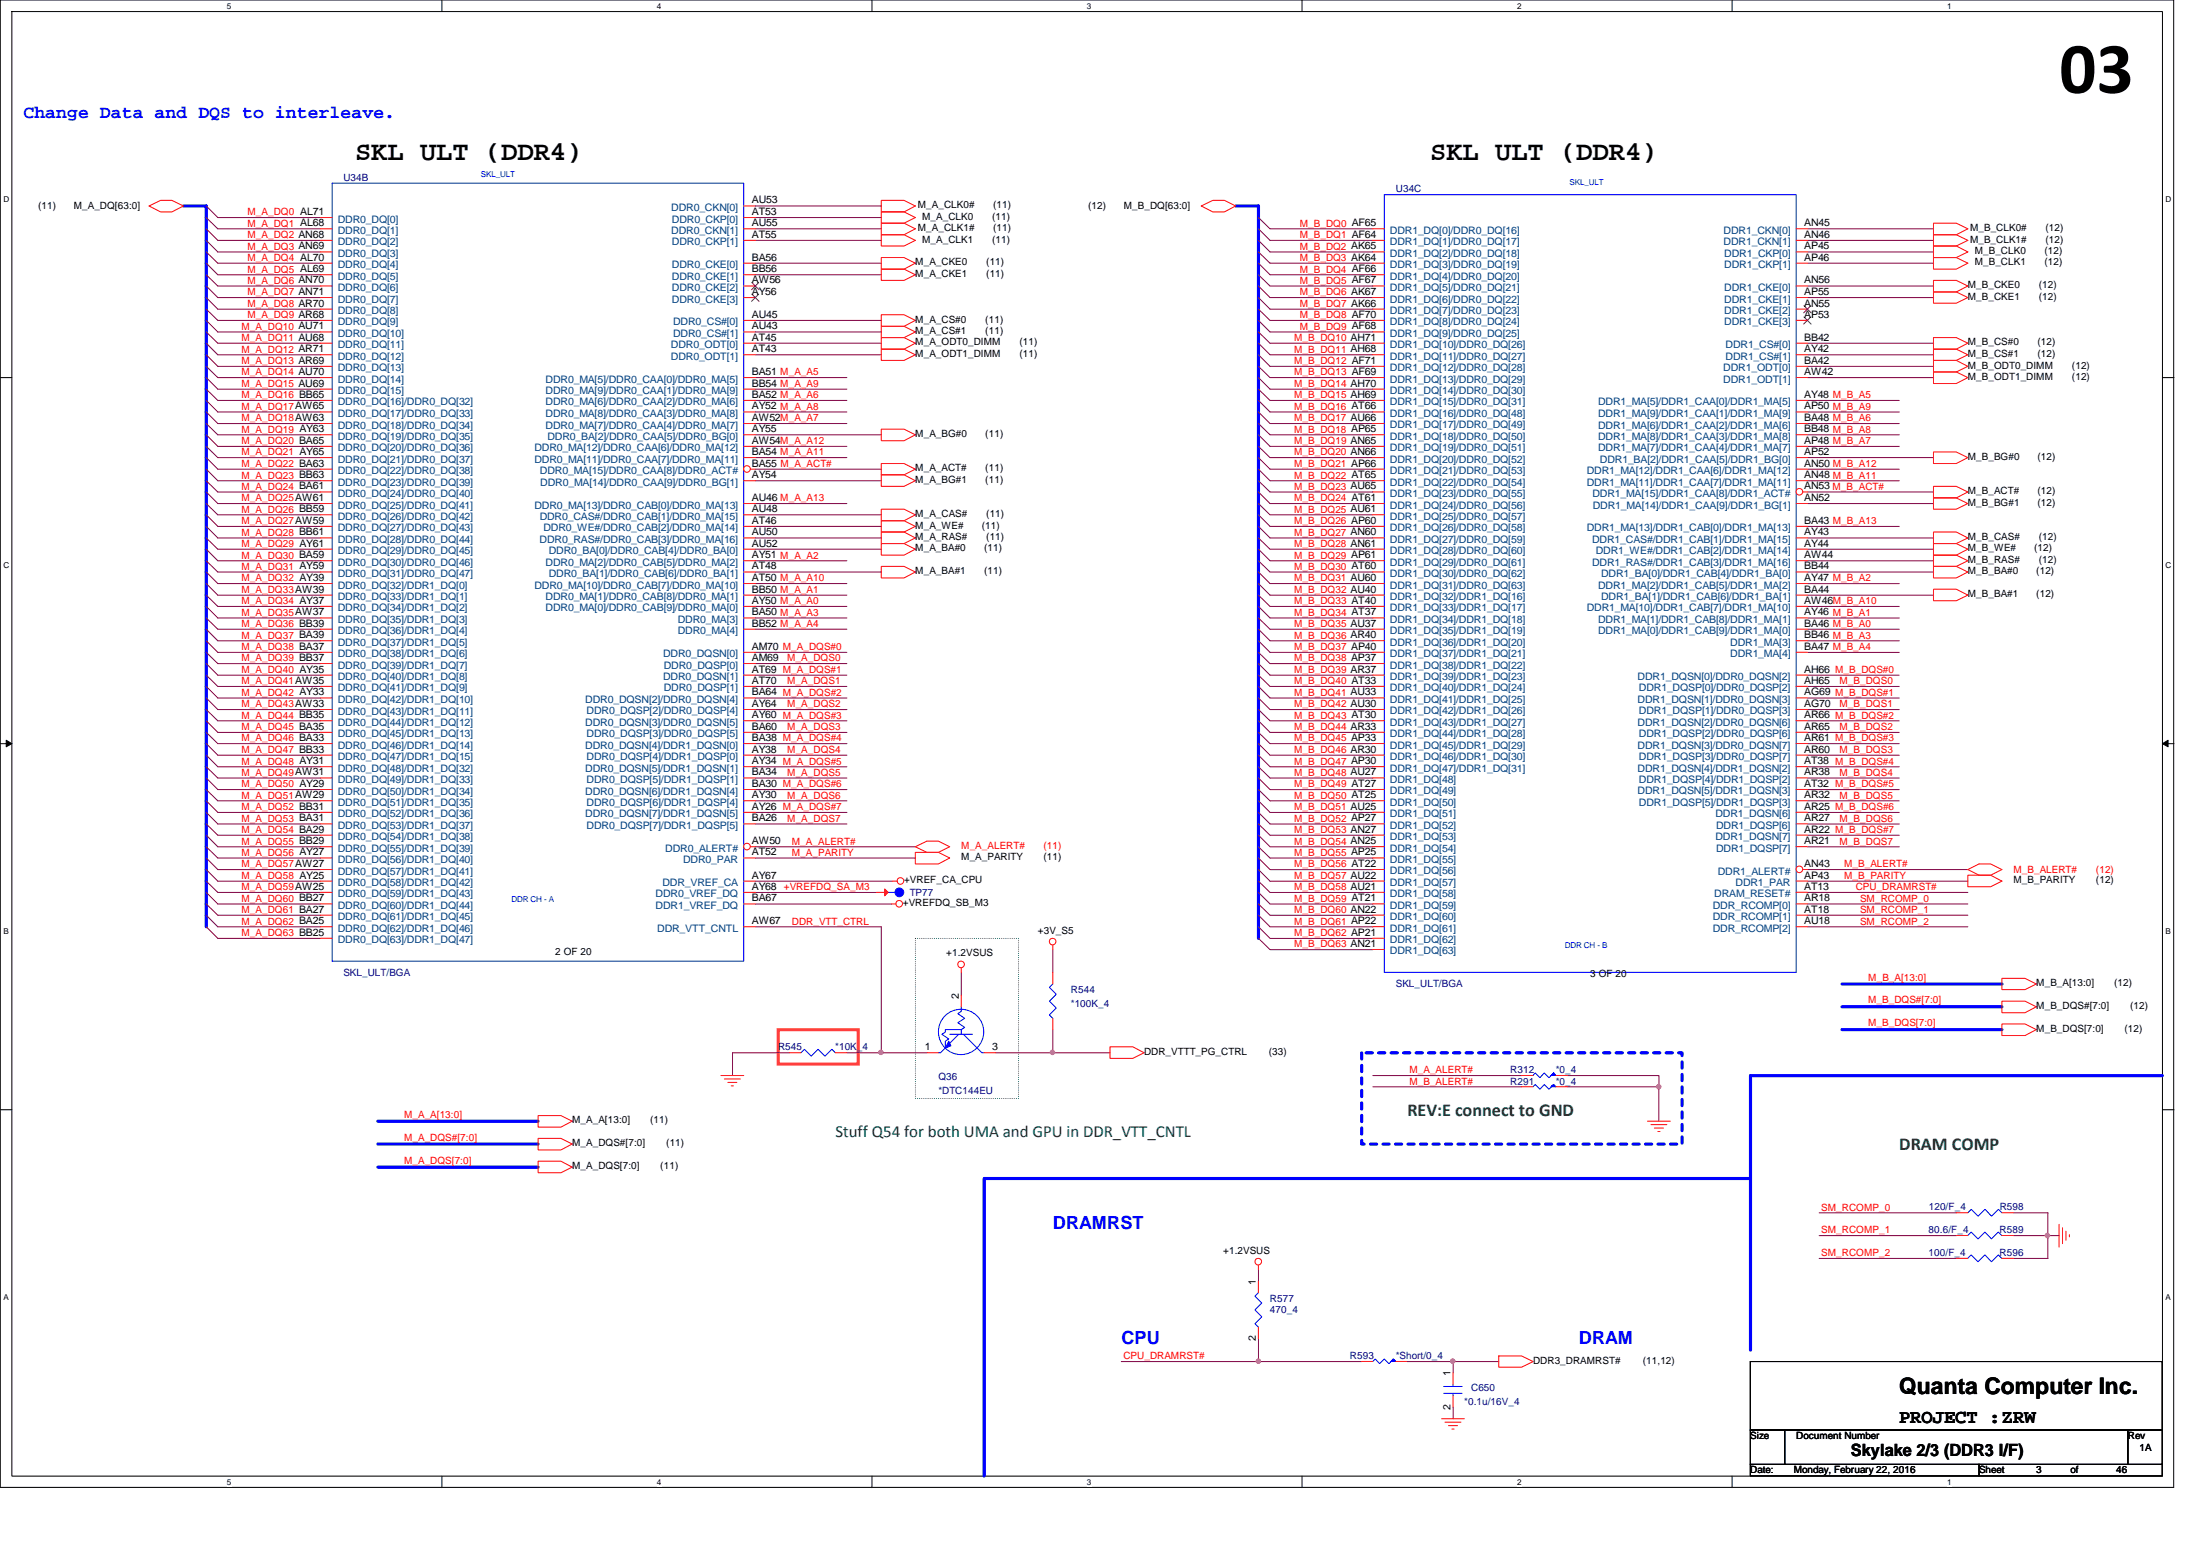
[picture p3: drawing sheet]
<svg xmlns="http://www.w3.org/2000/svg" width="297mm" height="210mm" viewBox="0 0 297 210" stroke-linecap="round" stroke-linejoin="round" font-family="sans-serif">
<defs><g id="words">
<text font-size="9.9" x="278.9" y="12.6">03</text>
<g font-size="3.7">
<text x="48.1" y="21.7">SKL ULT (DDR4)</text>
<text x="193.7" y="21.7">SKL ULT (DDR4)</text>
</g>
<text font-size="3.1" x="257.2" y="188.8">Quanta Computer Inc.</text>
<text font-size="2.6" x="257.2" y="192.7">PROJECT :ZRW</text>
<g font-size="2.5" fill="#00f">
<text x="3.2" y="16">Change Data and DQS to interleave.</text>
<text x="142.6" y="166.5">DRAMRST</text>
<text x="151.9" y="182">CPU</text>
<text x="213.9" y="182">DRAM</text>
</g>
<g font-size="2.5" fill="#008000">
<text x="190.6" y="151.1">REV:E connect to GND</text>
<text x="257.3" y="155.7">DRAM COMP</text>
</g>
<text font-size="2.3" fill="#008000" x="113.2" y="154">Stuff Q54 for both UMA and GPU in DDR_VTT_CNTL</text>
<text font-size="2.3" x="250.7" y="197.2">Skylake 2/3 (DDR3 I/F)</text>
<g font-size="1.4">
<text x="5.2" y="28.4">(11)</text>
<text x="10" y="28.4">M_A_DQ[63:0]</text>
<text x="101.8" y="29.1">AT53</text>
<text x="101.8" y="27.6">AU53</text>
<text x="124.3" y="28.2">M_A_CLK0#</text>
<text x="124.9" y="29.8">M_A_CLK0</text>
<text x="134.4" y="29.8">(11)</text>
<text x="134.5" y="28.2">(11)</text>
<text x="147.4" y="28.4">(12)</text>
<text x="152.2" y="28.4">M_B_DQ[63:0]</text>
<text x="101.8" y="32.2">AT55</text>
<text x="101.8" y="30.6">AU55</text>
<text x="101.8" y="35.3">BA56</text>
<text x="124" y="35.9">M_A_CKE0</text>
<text x="124.3" y="31.3">M_A_CLK1#</text>
<text x="124.9" y="32.8">M_A_CLK1</text>
<text x="133.6" y="35.9">(11)</text>
<text x="134.4" y="32.8">(11)</text>
<text x="134.5" y="31.3">(11)</text>
<text x="244.4" y="35.3">AP46</text>
<text x="244.4" y="33.8">AP45</text>
<text x="244.4" y="32.2">AN46</text>
<text x="244.4" y="30.6">AN45</text>
<text x="266.8" y="32.8">M_B_CLK1#</text>
<text x="266.8" y="31.3">M_B_CLK0#</text>
<text x="267.5" y="35.9">M_B_CLK1</text>
<text x="267.5" y="34.4">M_B_CLK0</text>
<text x="276.9" y="35.9">(12)</text>
<text x="276.9" y="34.4">(12)</text>
<text x="277" y="32.8">(12)</text>
<text x="277" y="31.3">(12)</text>
<text x="101.8" y="40">AY56</text>
<text x="101.8" y="38.4">AW56</text>
<text x="101.8" y="36.9">BB56</text>
<text x="124" y="37.5">M_A_CKE1</text>
<text x="133.6" y="37.5">(11)</text>
<text x="244.4" y="41.5">AN55</text>
<text x="244.4" y="40">AP55</text>
<text x="244.4" y="38.4">AN56</text>
<text x="266.5" y="40.6">M_B_CKE1</text>
<text x="266.5" y="39">M_B_CKE0</text>
<text x="276.1" y="40.6">(12)</text>
<text x="276.2" y="39">(12)</text>
<text x="101.8" y="47.7">AT43</text>
<text x="101.8" y="46.1">AT45</text>
<text x="101.8" y="44.6">AU43</text>
<text x="101.8" y="43">AU45</text>
<text x="124" y="45.2">M_A_CS#1</text>
<text x="124" y="43.7">M_A_CS#0</text>
<text x="124" y="46.8">M_A_ODT0_DIMM</text>
<text x="133.5" y="45.2">(11)</text>
<text x="133.5" y="43.7">(11)</text>
<text x="138.1" y="46.8">(11)</text>
<text x="244.4" y="47.7">AY42</text>
<text x="244.4" y="46.1">BB42</text>
<text x="244.4" y="43">AP53</text>
<text x="266.5" y="46.8">M_B_CS#0</text>
<text x="276" y="46.8">(12)</text>
<text x="101.8" y="52.4">BB54 M_A_A9</text>
<text x="101.8" y="53.9">BA52 M_A_A6</text>
<text x="101.8" y="50.8">BA51 M_A_A5</text>
<text x="124" y="48.3">M_A_ODT1_DIMM</text>
<text x="138.1" y="48.3">(11)</text>
<text x="244.4" y="50.8">AW42</text>
<text x="244.4" y="49.3">BA42</text>
<text x="244.4" y="53.9">AY48 M_B_A5</text>
<text x="266.5" y="48.3">M_B_CS#1</text>
<text x="266.5" y="51.4">M_B_ODT1_DIMM</text>
<text x="266.5" y="49.9">M_B_ODT0_DIMM</text>
<text x="276" y="48.3">(12)</text>
<text x="280.6" y="51.4">(12)</text>
<text x="280.6" y="49.9">(12)</text>
<text x="101.8" y="55.4">AY52 M_A_A8</text>
<text x="101.8" y="57">AW52M_A_A7</text>
<text x="101.8" y="58.5">AY55</text>
<text x="124" y="59.2">M_A_BG#0</text>
<text x="133.5" y="59.2">(11)</text>
<text x="244.4" y="55.4">AP50 M_B_A9</text>
<text x="244.4" y="58.5">BB48 M_B_A8</text>
<text x="244.4" y="57">BA48 M_B_A6</text>
<text x="101.8" y="63.2">BA55 M_A_ACT#</text>
<text x="101.8" y="64.8">AY54</text>
<text x="101.8" y="60.1">AW54M_A_A12</text>
<text x="101.8" y="61.6">BA54 M_A_A11</text>
<text x="124" y="63.8">M_A_ACT#</text>
<text x="124" y="65.4">M_A_BG#1</text>
<text x="133.5" y="63.8">(11)</text>
<text x="133.5" y="65.4">(11)</text>
<text x="244.4" y="60.1">AP48 M_B_A7</text>
<text x="244.4" y="63.2">AN50 M_B_A12</text>
<text x="244.4" y="64.8">AN48 M_B_A11</text>
<text x="244.4" y="61.6">AP52</text>
<text x="266.5" y="62.3">M_B_BG#0</text>
<text x="276" y="62.3">(12)</text>
<text x="101.8" y="70.9">AT46</text>
<text x="101.8" y="67.9">AU46 M_A_A13</text>
<text x="101.8" y="69.4">AU48</text>
<text x="124" y="70">M_A_CAS#</text>
<text x="124" y="71.6">M_A_WE#</text>
<text x="133" y="71.6">(11)</text>
<text x="133.6" y="70">(11)</text>
<text x="244.4" y="66.3">AN53 M_B_ACT#</text>
<text x="244.4" y="70.9">BA43 M_B_A13</text>
<text x="244.4" y="67.8">AN52</text>
<text x="266.5" y="66.9">M_B_ACT#</text>
<text x="266.5" y="68.5">M_B_BG#1</text>
<text x="276" y="66.9">(12)</text>
<text x="276" y="68.5">(12)</text>
<text x="101.8" y="72.5">AU50</text>
<text x="101.8" y="75.6">AY51 M_A_A2</text>
<text x="101.8" y="77.1">AT48</text>
<text x="101.8" y="74">AU52</text>
<text x="124" y="73.1">M_A_RAS#</text>
<text x="124" y="77.8">M_A_BA#1</text>
<text x="124" y="74.7">M_A_BA#0</text>
<text x="133.3" y="77.8">(11)</text>
<text x="133.3" y="74.7">(11)</text>
<text x="133.6" y="73.1">(11)</text>
<text x="244.4" y="74">AY44</text>
<text x="244.4" y="75.6">AW44</text>
<text x="244.4" y="72.5">AY43</text>
<text x="244.4" y="77.1">BB44</text>
<text x="266.5" y="73.1">M_B_CAS#</text>
<text x="266.5" y="74.7">M_B_WE#</text>
<text x="266.5" y="76.2">M_B_RAS#</text>
<text x="266.5" y="77.8">M_B_BA#0</text>
<text x="275.5" y="74.7">(12)</text>
<text x="275.8" y="77.8">(12)</text>
<text x="276.2" y="73.1">(12)</text>
<text x="276.2" y="76.2">(12)</text>
<text x="101.8" y="83.3">BA50 M_A_A3</text>
<text x="101.8" y="78.7">AT50 M_A_A10</text>
<text x="101.8" y="80.3">BB50 M_A_A1</text>
<text x="101.8" y="81.8">AY50 M_A_A0</text>
<text x="244.4" y="78.7">AY47 M_B_A2</text>
<text x="244.4" y="81.8">AW46M_B_A10</text>
<text x="244.4" y="83.3">AY46 M_B_A1</text>
<text x="244.4" y="80.2">BA44</text>
<text x="266.5" y="80.9">M_B_BA#1</text>
<text x="275.8" y="80.9">(12)</text>
<text x="101.8" y="89.5">AM69</text>
<text x="101.8" y="88">AM70 M_A_DQS#0</text>
<text x="101.8" y="84.9">BB52 M_A_A4</text>
<text x="244.4" y="88">BA47 M_B_A4</text>
<text x="244.4" y="86.4">BB46 M_B_A3</text>
<text x="244.4" y="84.9">BA46 M_B_A0</text>
<text x="101.8" y="95.7">AY64</text>
<text x="101.8" y="94.2">BA64 M_A_DQS#2</text>
<text x="101.8" y="92.6">AT70</text>
<text x="101.8" y="91.1">AT69 M_A_DQS#1</text>
<text x="244.4" y="95.7">AG70</text>
<text x="244.4" y="92.6">AH65</text>
<text x="244.4" y="94.2">AG69 M_B_DQS#1</text>
<text x="244.4" y="91.1">AH66 M_B_DQS#0</text>
<text x="101.8" y="101.9">AY38</text>
<text x="101.8" y="98.8">BA60</text>
<text x="101.8" y="100.4">BA38 M_A_DQS#4</text>
<text x="101.8" y="97.3">AY60 M_A_DQS#3</text>
<text x="244.4" y="101.9">AR60</text>
<text x="244.4" y="98.8">AR65</text>
<text x="244.4" y="100.4">AR61 M_B_DQS#3</text>
<text x="244.4" y="97.3">AR66 M_B_DQS#2</text>
<text x="101.8" y="105">BA34</text>
<text x="101.8" y="106.6">BA30 M_A_DQS#6</text>
<text x="101.8" y="103.5">AY34 M_A_DQS#5</text>
<text x="244.4" y="105">AR38</text>
<text x="244.4" y="106.6">AT32 M_B_DQS#5</text>
<text x="244.4" y="103.5">AT38 M_B_DQS#4</text>
<text x="101.8" y="111.2">BA26</text>
<text x="101.8" y="108.1">AY30</text>
<text x="101.8" y="109.7">AY26 M_A_DQS#7</text>
<text x="244.4" y="111.2">AR27</text>
<text x="244.4" y="108.1">AR32</text>
<text x="244.4" y="112.8">AR22 M_B_DQS#7</text>
<text x="244.4" y="109.7">AR25 M_B_DQS#6</text>
<text x="101.8" y="115.9">AT52</text>
<text x="101.8" y="114.3">AW50</text>
<text x="101.8" y="119">AY67</text>
<text x="122.5" y="119.6">+VREF_CA_CPU</text>
<text x="130.2" y="116.5">M_A_PARITY</text>
<text x="141.3" y="116.5">(11)</text>
<text x="244.4" y="114.3">AR21</text>
<text x="244.4" y="119">AP43</text>
<text x="244.4" y="117.4">AN43</text>
<text x="272.7" y="119.6">M_B_PARITY</text>
<text x="283.9" y="119.6">(12)</text>
<text x="101.8" y="125.2">AW67</text>
<text x="101.8" y="122.1">BA67</text>
<text x="101.8" y="120.5">AY68 +VREFDQ_SA_M3</text>
<text x="122.3" y="122.7">+VREFDQ_SB_M3</text>
<text x="244.4" y="120.5">AT13</text>
<text x="244.4" y="125.2">AU18</text>
<text x="244.4" y="123.6">AT18</text>
<text x="244.4" y="122.1">AR18</text>
<text x="75.2" y="129.4">2 OF 20</text>
<text x="128.2" y="129.5">+1.2VSUS</text>
<text x="140.6" y="126.4">+3V_S5</text>
<text x="129.9" y="135.2" transform="rotate(-90 129.9 135.2)">2</text>
<text x="215.4" y="132.3">3 OF 20</text>
<text x="275.8" y="136.6">M_B_DQS#[7:0]</text>
<text x="275.8" y="133.5">M_B_A[13:0]</text>
<text x="286.4" y="133.5">(12)</text>
<text x="288.5" y="136.6">(12)</text>
<text x="125.2" y="142.2">1</text>
<text x="134.4" y="142.2">3</text>
<text x="155" y="142.9">DDR_VTTT_PG_CTRL</text>
<text x="171.9" y="142.9">(33)</text>
<text x="275.8" y="139.7">M_B_DQS[7:0]</text>
<text x="287.7" y="139.7">(12)</text>
<text x="77.5" y="155.2">M_A_DQS#[7:0]</text>
<text x="77.5" y="152.1">M_A_A[13:0]</text>
<text x="88" y="152.1">(11)</text>
<text x="90.2" y="155.2">(11)</text>
<text x="77.5" y="158.4">M_A_DQS[7:0]</text>
<text x="89.4" y="158.4">(11)</text>
<text x="165.7" y="169.8">+1.2VSUS</text>
<text x="170.1" y="174" transform="rotate(-90 170.1 174)">1</text>
<text x="170.1" y="181.6" transform="rotate(-90 170.1 181.6)">2</text>
<text x="207.7" y="184.7">DDR3_DRAMRST#</text>
<text x="222.5" y="184.7">(11,12)</text>
<text x="196.5" y="190.9" transform="rotate(-90 196.5 190.9)">2</text>
<text x="196.5" y="186.4" transform="rotate(-90 196.5 186.4)">1</text>
<text x="237.1" y="194.9">Size</text>
<text x="243.3" y="194.9">Document Number</text>
<text x="288.2" y="194.9">Rev</text>
<text x="289.8" y="196.4">1A</text>
<text x="237.1" y="199.5">Date:</text>
<text x="243" y="199.5">Monday, February 22, 2016</text>
<text x="268.1" y="199.5">Sheet</text>
<text x="275.8" y="199.5">3</text>
<text x="280.5" y="199.5">of</text>
<text x="286.6" y="199.5">46</text>
</g>
<g font-size="1.4" fill="#f00">
<text x="33.5" y="29.2">M_A_DQ0 AL71</text>
<text x="33.5" y="32.3">M_A_DQ2 AN68</text>
<text x="33.5" y="33.8">M_A_DQ3 AN69</text>
<text x="33.5" y="35.3">M_A_DQ4 AL70</text>
<text x="33.5" y="30.7">M_A_DQ1 AL68</text>
<text x="176" y="35.3">M_B_DQ3 AK64</text>
<text x="176" y="33.8">M_B_DQ2 AK65</text>
<text x="176" y="32.3">M_B_DQ1 AF64</text>
<text x="176" y="30.7">M_B_DQ0 AF65</text>
<text x="33.5" y="41.6">M_A_DQ8 AR70</text>
<text x="33.5" y="40">M_A_DQ7 AN71</text>
<text x="33.5" y="36.9">M_A_DQ5 AL69</text>
<text x="33.5" y="38.4">M_A_DQ6 AN70</text>
<text x="176" y="36.9">M_B_DQ4 AF66</text>
<text x="176" y="41.6">M_B_DQ7 AK66</text>
<text x="176" y="40">M_B_DQ6 AK67</text>
<text x="176" y="38.4">M_B_DQ5 AF67</text>
<text x="32.7" y="46.2">M_A_DQ11 AU68</text>
<text x="32.7" y="47.8">M_A_DQ12 AR71</text>
<text x="32.7" y="44.7">M_A_DQ10 AU71</text>
<text x="33.5" y="43.1">M_A_DQ9 AR68</text>
<text x="175.3" y="47.7">M_B_DQ11 AH68</text>
<text x="175.3" y="46.2">M_B_DQ10 AH71</text>
<text x="176" y="44.7">M_B_DQ9 AF68</text>
<text x="176" y="43.1">M_B_DQ8 AF70</text>
<text x="32.7" y="53.9">M_A_DQ16 BB65</text>
<text x="32.7" y="50.8">M_A_DQ14 AU70</text>
<text x="32.7" y="52.4">M_A_DQ15 AU69</text>
<text x="32.7" y="49.3">M_A_DQ13 AR69</text>
<text x="175.3" y="52.4">M_B_DQ14 AH70</text>
<text x="175.3" y="53.9">M_B_DQ15 AH69</text>
<text x="175.3" y="49.3">M_B_DQ12 AF71</text>
<text x="175.3" y="50.8">M_B_DQ13 AF69</text>
<text x="32.7" y="58.6">M_A_DQ19 AY63</text>
<text x="32.7" y="55.5">M_A_DQ17AW65</text>
<text x="32.7" y="57.1">M_A_DQ18AW63</text>
<text x="175.3" y="57.1">M_B_DQ17 AU66</text>
<text x="175.3" y="55.5">M_B_DQ16 AT66</text>
<text x="175.3" y="58.6">M_B_DQ18 AP65</text>
<text x="32.7" y="63.2">M_A_DQ22 BA63</text>
<text x="32.7" y="64.8">M_A_DQ23 BB63</text>
<text x="32.7" y="61.7">M_A_DQ21 AY65</text>
<text x="32.7" y="60.2">M_A_DQ20 BA65</text>
<text x="175.3" y="64.8">M_B_DQ22 AT65</text>
<text x="175.3" y="63.2">M_B_DQ21 AP66</text>
<text x="175.3" y="61.7">M_B_DQ20 AN66</text>
<text x="175.3" y="60.2">M_B_DQ19 AN65</text>
<text x="32.7" y="71">M_A_DQ27AW59</text>
<text x="32.7" y="69.4">M_A_DQ26 BB59</text>
<text x="32.7" y="67.9">M_A_DQ25AW61</text>
<text x="32.7" y="66.3">M_A_DQ24 BA61</text>
<text x="175.3" y="71">M_B_DQ26 AP60</text>
<text x="175.3" y="67.9">M_B_DQ24 AT61</text>
<text x="175.3" y="69.4">M_B_DQ25 AU61</text>
<text x="175.3" y="66.3">M_B_DQ23 AU65</text>
<text x="32.7" y="77.2">M_A_DQ31 AY59</text>
<text x="32.7" y="75.6">M_A_DQ30 BA59</text>
<text x="32.7" y="72.6">M_A_DQ28 BB61</text>
<text x="32.7" y="74.1">M_A_DQ29 AY61</text>
<text x="175.3" y="77.2">M_B_DQ30 AT60</text>
<text x="175.3" y="72.6">M_B_DQ27 AN60</text>
<text x="175.3" y="75.6">M_B_DQ29 AP61</text>
<text x="175.3" y="74.1">M_B_DQ28 AN61</text>
<text x="32.7" y="78.7">M_A_DQ32 AY39</text>
<text x="32.7" y="80.3">M_A_DQ33AW39</text>
<text x="32.7" y="81.8">M_A_DQ34 AY37</text>
<text x="32.7" y="83.4">M_A_DQ35AW37</text>
<text x="175.3" y="78.7">M_B_DQ31 AU60</text>
<text x="175.3" y="83.4">M_B_DQ34 AT37</text>
<text x="175.3" y="81.8">M_B_DQ33 AT40</text>
<text x="175.3" y="80.3">M_B_DQ32 AU40</text>
<text x="32.7" y="86.5">M_A_DQ37 BA39</text>
<text x="32.7" y="88">M_A_DQ38 BA37</text>
<text x="32.7" y="89.6">M_A_DQ39 BB37</text>
<text x="32.7" y="84.9">M_A_DQ36 BB39</text>
<text x="106.6" y="89.6">M_A_DQS0</text>
<text x="175.3" y="89.6">M_B_DQ38 AP37</text>
<text x="175.3" y="86.5">M_B_DQ36 AR40</text>
<text x="175.3" y="88">M_B_DQ37 AP40</text>
<text x="175.3" y="84.9">M_B_DQ35 AU37</text>
<text x="32.7" y="92.7">M_A_DQ41AW35</text>
<text x="32.7" y="95.8">M_A_DQ43AW33</text>
<text x="32.7" y="94.2">M_A_DQ42 AY33</text>
<text x="32.7" y="91.1">M_A_DQ40 AY35</text>
<text x="106.6" y="92.7">M_A_DQS1</text>
<text x="106.6" y="95.8">M_A_DQS2</text>
<text x="175.3" y="91.1">M_B_DQ39 AR37</text>
<text x="175.3" y="95.8">M_B_DQ42 AU30</text>
<text x="175.3" y="92.7">M_B_DQ40 AT33</text>
<text x="175.3" y="94.2">M_B_DQ41 AU33</text>
<text x="249.2" y="92.7">M_B_DQS0</text>
<text x="249.2" y="95.8">M_B_DQS1</text>
<text x="32.7" y="102">M_A_DQ47 BB33</text>
<text x="32.7" y="100.4">M_A_DQ46 BA33</text>
<text x="32.7" y="97.3">M_A_DQ44 BB35</text>
<text x="32.7" y="98.9">M_A_DQ45 BA35</text>
<text x="106.6" y="102">M_A_DQS4</text>
<text x="106.6" y="98.9">M_A_DQS3</text>
<text x="175.3" y="100.4">M_B_DQ45 AP33</text>
<text x="175.3" y="98.9">M_B_DQ44 AR33</text>
<text x="175.3" y="102">M_B_DQ46 AR30</text>
<text x="175.3" y="97.3">M_B_DQ43 AT30</text>
<text x="249.2" y="98.9">M_B_DQS2</text>
<text x="249.2" y="102">M_B_DQS3</text>
<text x="32.7" y="106.6">M_A_DQ50 AY29</text>
<text x="32.7" y="103.5">M_A_DQ48 AY31</text>
<text x="32.7" y="105.1">M_A_DQ49AW31</text>
<text x="106.6" y="105.1">M_A_DQS5</text>
<text x="175.3" y="103.5">M_B_DQ47 AP30</text>
<text x="175.3" y="106.6">M_B_DQ49 AT27</text>
<text x="175.3" y="105.1">M_B_DQ48 AU27</text>
<text x="249.2" y="105.1">M_B_DQS4</text>
<text x="32.7" y="109.7">M_A_DQ52 BB31</text>
<text x="32.7" y="111.3">M_A_DQ53 BA31</text>
<text x="32.7" y="108.2">M_A_DQ51AW29</text>
<text x="32.7" y="112.8">M_A_DQ54 BA29</text>
<text x="106.6" y="111.3">M_A_DQS7</text>
<text x="106.6" y="108.2">M_A_DQS6</text>
<text x="175.3" y="111.3">M_B_DQ52 AP27</text>
<text x="175.3" y="108.2">M_B_DQ50 AT25</text>
<text x="175.3" y="109.7">M_B_DQ51 AU25</text>
<text x="175.3" y="112.8">M_B_DQ53 AN27</text>
<text x="249.2" y="108.2">M_B_DQS5</text>
<text x="249.2" y="111.3">M_B_DQS6</text>
<text x="32.7" y="117.5">M_A_DQ57AW27</text>
<text x="32.7" y="115.9">M_A_DQ56 AY27</text>
<text x="32.7" y="114.4">M_A_DQ55 BB29</text>
<text x="32.7" y="119">M_A_DQ58 AY25</text>
<text x="107.3" y="115.9">M_A_PARITY</text>
<text x="107.3" y="114.4">M_A_ALERT#</text>
<text x="130.2" y="115">M_A_ALERT#</text>
<text x="141.3" y="115">(11)</text>
<text x="175.3" y="115.9">M_B_DQ55 AP25</text>
<text x="175.3" y="114.4">M_B_DQ54 AN25</text>
<text x="175.3" y="119">M_B_DQ57 AU22</text>
<text x="175.3" y="117.5">M_B_DQ56 AT22</text>
<text x="249.2" y="114.4">M_B_DQS7</text>
<text x="249.8" y="119">M_B_PARITY</text>
<text x="249.8" y="117.5">M_B_ALERT#</text>
<text x="272.7" y="118.2">M_B_ALERT#</text>
<text x="283.9" y="118.2">(12)</text>
<text x="32.7" y="122.1">M_A_DQ60 BB27</text>
<text x="32.7" y="123.6">M_A_DQ61 BA27</text>
<text x="32.7" y="125.2">M_A_DQ62 BA25</text>
<text x="32.7" y="120.6">M_A_DQ59AW25</text>
<text x="107.3" y="125.2">DDR_VTT_CTRL</text>
<text x="175.3" y="123.7">M_B_DQ60 AN22</text>
<text x="175.3" y="125.2">M_B_DQ61 AP22</text>
<text x="175.3" y="122.1">M_B_DQ59 AT21</text>
<text x="175.3" y="120.6">M_B_DQ58 AU21</text>
<text x="251.4" y="120.6">CPU_DRAMRST#</text>
<text x="251.9" y="125.2">SM_RCOMP_2</text>
<text x="251.9" y="123.6">SM_RCOMP_1</text>
<text x="251.9" y="122.1">SM_RCOMP_0</text>
<text x="32.7" y="126.8">M_A_DQ63 BB25</text>
<text x="175.3" y="126.8">M_B_DQ62 AP21</text>
<text x="175.3" y="128.3">M_B_DQ63 AN21</text>
<text x="253" y="135.9">M_B_DQS#[7:0]</text>
<text x="253.1" y="132.8">M_B_A[13:0]</text>
<text x="253" y="139">M_B_DQS[7:0]</text>
<text x="190.9" y="146.9">M_B_ALERT#</text>
<text x="190.9" y="145.4">M_A_ALERT#</text>
<text x="54.7" y="154.5">M_A_DQS#[7:0]</text>
<text x="54.7" y="151.4">M_A_A[13:0]</text>
<text x="54.7" y="157.6">M_A_DQS[7:0]</text>
<text x="246.7" y="167">SM_RCOMP_1</text>
<text x="246.7" y="163.9">SM_RCOMP_0</text>
<text x="246.7" y="170.1">SM_RCOMP_2</text>
<text x="152.2" y="184.1">CPU_DRAMRST#</text>
</g>
<g font-size="1.4" fill="#000080">
<text x="46.5" y="24.5">U34B</text>
<text x="189.1" y="26">U34C</text>
<text x="123.2" y="121.3">TP77</text>
<text x="46.5" y="132.1">SKL_ULT/BGA</text>
<text x="145.1" y="134.5">R544</text>
<text x="145.1" y="136.3">*100K_4</text>
<text x="189.1" y="133.7">SKL_ULT/BGA</text>
<text x="105.4" y="142.2">R545</text>
<text x="113.1" y="142.2">*10K_4</text>
<text x="127.1" y="146.2">Q36</text>
<text x="127.1" y="148.1">*DTC144EU</text>
<text x="204.6" y="146.9">R291</text>
<text x="204.6" y="145.3">R312</text>
<text x="210.7" y="146.9">*0_4</text>
<text x="210.7" y="145.3">*0_4</text>
<text x="261.2" y="167">80.6/F_4</text>
<text x="261.2" y="163.9">120/F_4</text>
<text x="270.8" y="167">R589</text>
<text x="270.9" y="163.9">R598</text>
<text x="261.2" y="170.1">100/F_4</text>
<text x="270.8" y="170.1">R596</text>
<text x="172" y="176.3">R577</text>
<text x="172" y="177.9">470_4</text>
<text x="182.8" y="184">R593</text>
<text x="189.1" y="184">*Short/0_4</text>
<text x="198.3" y="190.3">*0.1u/16V_4</text>
<text x="199.3" y="188.4">C650</text>
</g>
<g font-size="1.4" fill="#004080">
<text x="90.9" y="28.6">DDR0_CKN[0]</text>
<text x="45.8" y="33.2">DDR0_DQ[2]</text>
<text x="45.8" y="34.8">DDR0_DQ[3]</text>
<text x="45.8" y="30.1">DDR0_DQ[0]</text>
<text x="45.8" y="31.7">DDR0_DQ[1]</text>
<text x="90.9" y="31.7">DDR0_CKN[1]</text>
<text x="91" y="33.2">DDR0_CKP[1]</text>
<text x="91" y="30.1">DDR0_CKP[0]</text>
<text x="188.3" y="34.8">DDR1_DQ[2]/DDR0_DQ[18]</text>
<text x="188.3" y="33.2">DDR1_DQ[1]/DDR0_DQ[17]</text>
<text x="188.3" y="31.7">DDR1_DQ[0]/DDR0_DQ[16]</text>
<text x="233.5" y="33.2">DDR1_CKN[1]</text>
<text x="233.5" y="31.7">DDR1_CKN[0]</text>
<text x="233.6" y="34.8">DDR1_CKP[0]</text>
<text x="45.8" y="41">DDR0_DQ[7]</text>
<text x="45.8" y="37.9">DDR0_DQ[5]</text>
<text x="45.8" y="39.4">DDR0_DQ[6]</text>
<text x="45.8" y="36.3">DDR0_DQ[4]</text>
<text x="91" y="41">DDR0_CKE[3]</text>
<text x="91" y="39.4">DDR0_CKE[2]</text>
<text x="91" y="37.9">DDR0_CKE[1]</text>
<text x="91" y="36.3">DDR0_CKE[0]</text>
<text x="188.3" y="41">DDR1_DQ[6]/DDR0_DQ[22]</text>
<text x="188.3" y="39.4">DDR1_DQ[5]/DDR0_DQ[21]</text>
<text x="188.3" y="37.9">DDR1_DQ[4]/DDR0_DQ[20]</text>
<text x="188.3" y="36.3">DDR1_DQ[3]/DDR0_DQ[19]</text>
<text x="233.6" y="36.3">DDR1_CKP[1]</text>
<text x="233.6" y="41">DDR1_CKE[1]</text>
<text x="233.6" y="39.4">DDR1_CKE[0]</text>
<text x="45.8" y="47.2">DDR0_DQ[11]</text>
<text x="45.8" y="44.1">DDR0_DQ[9]</text>
<text x="45.8" y="45.6">DDR0_DQ[10]</text>
<text x="45.8" y="42.5">DDR0_DQ[8]</text>
<text x="90.9" y="47.2">DDR0_ODT[0]</text>
<text x="91.2" y="45.6">DDR0_CS#[1]</text>
<text x="91.2" y="44.1">DDR0_CS#[0]</text>
<text x="188.3" y="47.2">DDR1_DQ[10]/DDR0_DQ[26]</text>
<text x="188.3" y="45.6">DDR1_DQ[9]/DDR0_DQ[25]</text>
<text x="188.3" y="44.1">DDR1_DQ[8]/DDR0_DQ[24]</text>
<text x="188.3" y="42.5">DDR1_DQ[7]/DDR0_DQ[23]</text>
<text x="233.6" y="44.1">DDR1_CKE[3]</text>
<text x="233.6" y="42.5">DDR1_CKE[2]</text>
<text x="233.7" y="47.2">DDR1_CS#[0]</text>
<text x="45.8" y="53.4">DDR0_DQ[15]</text>
<text x="45.8" y="50.3">DDR0_DQ[13]</text>
<text x="45.8" y="51.8">DDR0_DQ[14]</text>
<text x="45.8" y="48.7">DDR0_DQ[12]</text>
<text x="73.9" y="53.4">DDR0_MA[9]/DDR0_CAA[1]/DDR0_MA[9]</text>
<text x="73.9" y="51.8">DDR0_MA[5]/DDR0_CAA[0]/DDR0_MA[5]</text>
<text x="90.9" y="48.7">DDR0_ODT[1]</text>
<text x="188.3" y="53.4">DDR1_DQ[14]/DDR0_DQ[30]</text>
<text x="188.3" y="51.8">DDR1_DQ[13]/DDR0_DQ[29]</text>
<text x="188.3" y="50.3">DDR1_DQ[12]/DDR0_DQ[28]</text>
<text x="188.3" y="48.7">DDR1_DQ[11]/DDR0_DQ[27]</text>
<text x="233.4" y="51.8">DDR1_ODT[1]</text>
<text x="233.4" y="50.3">DDR1_ODT[0]</text>
<text x="233.7" y="48.7">DDR1_CS#[1]</text>
<text x="45.8" y="59.6">DDR0_DQ[19]/DDR0_DQ[35]</text>
<text x="45.8" y="56.5">DDR0_DQ[17]/DDR0_DQ[33]</text>
<text x="45.8" y="58">DDR0_DQ[18]/DDR0_DQ[34]</text>
<text x="45.8" y="54.9">DDR0_DQ[16]/DDR0_DQ[32]</text>
<text x="73.9" y="56.5">DDR0_MA[8]/DDR0_CAA[3]/DDR0_MA[8]</text>
<text x="73.9" y="58">DDR0_MA[7]/DDR0_CAA[4]/DDR0_MA[7]</text>
<text x="73.9" y="54.9">DDR0_MA[6]/DDR0_CAA[2]/DDR0_MA[6]</text>
<text x="74.2" y="59.6">DDR0_BA[2]/DDR0_CAA[5]/DDR0_BG[0]</text>
<text x="188.3" y="59.6">DDR1_DQ[18]/DDR0_DQ[50]</text>
<text x="188.3" y="58">DDR1_DQ[17]/DDR0_DQ[49]</text>
<text x="188.3" y="56.5">DDR1_DQ[16]/DDR0_DQ[48]</text>
<text x="188.3" y="54.9">DDR1_DQ[15]/DDR0_DQ[31]</text>
<text x="216.4" y="56.5">DDR1_MA[9]/DDR1_CAA[1]/DDR1_MA[9]</text>
<text x="216.4" y="59.6">DDR1_MA[8]/DDR1_CAA[3]/DDR1_MA[8]</text>
<text x="216.4" y="58">DDR1_MA[6]/DDR1_CAA[2]/DDR1_MA[6]</text>
<text x="216.4" y="54.9">DDR1_MA[5]/DDR1_CAA[0]/DDR1_MA[5]</text>
<text x="45.8" y="65.8">DDR0_DQ[23]/DDR0_DQ[39]</text>
<text x="45.8" y="62.6">DDR0_DQ[21]/DDR0_DQ[37]</text>
<text x="45.8" y="64.2">DDR0_DQ[22]/DDR0_DQ[38]</text>
<text x="45.8" y="61.1">DDR0_DQ[20]/DDR0_DQ[36]</text>
<text x="72.4" y="61.1">DDR0_MA[12]/DDR0_CAA[6]/DDR0_MA[12]</text>
<text x="72.4" y="62.6">DDR0_MA[11]/DDR0_CAA[7]/DDR0_MA[11]</text>
<text x="73.1" y="64.2">DDR0_MA[15]/DDR0_CAA[8]/DDR0_ACT#</text>
<text x="73.2" y="65.8">DDR0_MA[14]/DDR0_CAA[9]/DDR0_BG[1]</text>
<text x="188.3" y="65.8">DDR1_DQ[22]/DDR0_DQ[54]</text>
<text x="188.3" y="64.2">DDR1_DQ[21]/DDR0_DQ[53]</text>
<text x="188.3" y="62.6">DDR1_DQ[20]/DDR0_DQ[52]</text>
<text x="188.3" y="61.1">DDR1_DQ[19]/DDR0_DQ[51]</text>
<text x="214.9" y="64.2">DDR1_MA[12]/DDR1_CAA[6]/DDR1_MA[12]</text>
<text x="214.9" y="65.8">DDR1_MA[11]/DDR1_CAA[7]/DDR1_MA[11]</text>
<text x="216.4" y="61.1">DDR1_MA[7]/DDR1_CAA[4]/DDR1_MA[7]</text>
<text x="216.7" y="62.6">DDR1_BA[2]/DDR1_CAA[5]/DDR1_BG[0]</text>
<text x="45.8" y="72">DDR0_DQ[27]/DDR0_DQ[43]</text>
<text x="45.8" y="68.9">DDR0_DQ[25]/DDR0_DQ[41]</text>
<text x="45.8" y="70.4">DDR0_DQ[26]/DDR0_DQ[42]</text>
<text x="45.8" y="67.3">DDR0_DQ[24]/DDR0_DQ[40]</text>
<text x="72.4" y="68.9">DDR0_MA[13]/DDR0_CAB[0]/DDR0_MA[13]</text>
<text x="73.1" y="70.4">DDR0_CAS#/DDR0_CAB[1]/DDR0_MA[15]</text>
<text x="73.6" y="72">DDR0_WE#/DDR0_CAB[2]/DDR0_MA[14]</text>
<text x="188.3" y="72">DDR1_DQ[26]/DDR0_DQ[58]</text>
<text x="188.3" y="70.4">DDR1_DQ[25]/DDR0_DQ[57]</text>
<text x="188.3" y="68.9">DDR1_DQ[24]/DDR0_DQ[56]</text>
<text x="188.3" y="67.3">DDR1_DQ[23]/DDR0_DQ[55]</text>
<text x="214.9" y="72">DDR1_MA[13]/DDR1_CAB[0]/DDR1_MA[13]</text>
<text x="215.7" y="67.3">DDR1_MA[15]/DDR1_CAA[8]/DDR1_ACT#</text>
<text x="215.7" y="68.9">DDR1_MA[14]/DDR1_CAA[9]/DDR1_BG[1]</text>
<text x="45.8" y="75">DDR0_DQ[29]/DDR0_DQ[45]</text>
<text x="45.8" y="76.6">DDR0_DQ[30]/DDR0_DQ[46]</text>
<text x="45.8" y="73.5">DDR0_DQ[28]/DDR0_DQ[44]</text>
<text x="73.1" y="73.5">DDR0_RAS#/DDR0_CAB[3]/DDR0_MA[16]</text>
<text x="73.9" y="76.6">DDR0_MA[2]/DDR0_CAB[5]/DDR0_MA[2]</text>
<text x="74.3" y="75">DDR0_BA[0]/DDR0_CAB[4]/DDR0_BA[0]</text>
<text x="188.3" y="76.6">DDR1_DQ[29]/DDR0_DQ[61]</text>
<text x="188.3" y="75">DDR1_DQ[28]/DDR0_DQ[60]</text>
<text x="188.3" y="73.5">DDR1_DQ[27]/DDR0_DQ[59]</text>
<text x="215.6" y="76.6">DDR1_RAS#/DDR1_CAB[3]/DDR1_MA[16]</text>
<text x="215.6" y="73.5">DDR1_CAS#/DDR1_CAB[1]/DDR1_MA[15]</text>
<text x="216.2" y="75">DDR1_WE#/DDR1_CAB[2]/DDR1_MA[14]</text>
<text x="45.8" y="82.8">DDR0_DQ[34]/DDR1_DQ[2]</text>
<text x="45.8" y="79.7">DDR0_DQ[32]/DDR1_DQ[0]</text>
<text x="45.8" y="81.3">DDR0_DQ[33]/DDR1_DQ[1]</text>
<text x="45.8" y="78.1">DDR0_DQ[31]/DDR0_DQ[47]</text>
<text x="72.4" y="79.7">DDR0_MA[10]/DDR0_CAB[7]/DDR0_MA[10]</text>
<text x="73.9" y="81.3">DDR0_MA[1]/DDR0_CAB[8]/DDR0_MA[1]</text>
<text x="73.9" y="82.8">DDR0_MA[0]/DDR0_CAB[9]/DDR0_MA[0]</text>
<text x="74.3" y="78.1">DDR0_BA[1]/DDR0_CAB[6]/DDR0_BA[1]</text>
<text x="188.3" y="82.8">DDR1_DQ[33]/DDR1_DQ[17]</text>
<text x="188.3" y="81.3">DDR1_DQ[32]/DDR1_DQ[16]</text>
<text x="188.3" y="79.7">DDR1_DQ[31]/DDR0_DQ[63]</text>
<text x="188.3" y="78.1">DDR1_DQ[30]/DDR0_DQ[62]</text>
<text x="214.9" y="82.8">DDR1_MA[10]/DDR1_CAB[7]/DDR1_MA[10]</text>
<text x="216.4" y="79.7">DDR1_MA[2]/DDR1_CAB[5]/DDR1_MA[2]</text>
<text x="216.9" y="81.3">DDR1_BA[1]/DDR1_CAB[6]/DDR1_BA[1]</text>
<text x="216.9" y="78.1">DDR1_BA[0]/DDR1_CAB[4]/DDR1_BA[0]</text>
<text x="45.8" y="89">DDR0_DQ[38]/DDR1_DQ[6]</text>
<text x="45.8" y="85.9">DDR0_DQ[36]/DDR1_DQ[4]</text>
<text x="45.8" y="87.4">DDR0_DQ[37]/DDR1_DQ[5]</text>
<text x="45.8" y="84.4">DDR0_DQ[35]/DDR1_DQ[3]</text>
<text x="89.8" y="89">DDR0_DQSN[0]</text>
<text x="91.8" y="85.9">DDR0_MA[4]</text>
<text x="91.8" y="84.4">DDR0_MA[3]</text>
<text x="188.3" y="89">DDR1_DQ[37]/DDR1_DQ[21]</text>
<text x="188.3" y="87.4">DDR1_DQ[36]/DDR1_DQ[20]</text>
<text x="188.3" y="85.9">DDR1_DQ[35]/DDR1_DQ[19]</text>
<text x="188.3" y="84.4">DDR1_DQ[34]/DDR1_DQ[18]</text>
<text x="216.5" y="84.4">DDR1_MA[1]/DDR1_CAB[8]/DDR1_MA[1]</text>
<text x="216.5" y="85.9">DDR1_MA[0]/DDR1_CAB[9]/DDR1_MA[0]</text>
<text x="234.4" y="89">DDR1_MA[4]</text>
<text x="234.4" y="87.4">DDR1_MA[3]</text>
<text x="45.8" y="95.2">DDR0_DQ[42]/DDR1_DQ[10]</text>
<text x="45.8" y="92.1">DDR0_DQ[40]/DDR1_DQ[8]</text>
<text x="45.8" y="93.6">DDR0_DQ[41]/DDR1_DQ[9]</text>
<text x="45.8" y="90.5">DDR0_DQ[39]/DDR1_DQ[7]</text>
<text x="79.3" y="95.2">DDR0_DQSN[2]/DDR0_DQSN[4]</text>
<text x="89.8" y="92.1">DDR0_DQSN[1]</text>
<text x="89.9" y="93.6">DDR0_DQSP[1]</text>
<text x="89.9" y="90.5">DDR0_DQSP[0]</text>
<text x="188.3" y="95.2">DDR1_DQ[41]/DDR1_DQ[25]</text>
<text x="188.3" y="93.6">DDR1_DQ[40]/DDR1_DQ[24]</text>
<text x="188.3" y="92.1">DDR1_DQ[39]/DDR1_DQ[23]</text>
<text x="188.3" y="90.5">DDR1_DQ[38]/DDR1_DQ[22]</text>
<text x="221.8" y="95.2">DDR1_DQSN[1]/DDR0_DQSN[3]</text>
<text x="221.8" y="92.1">DDR1_DQSN[0]/DDR0_DQSN[2]</text>
<text x="222" y="93.6">DDR1_DQSP[0]/DDR0_DQSP[2]</text>
<text x="45.8" y="101.4">DDR0_DQ[46]/DDR1_DQ[14]</text>
<text x="45.8" y="98.3">DDR0_DQ[44]/DDR1_DQ[12]</text>
<text x="45.8" y="99.8">DDR0_DQ[45]/DDR1_DQ[13]</text>
<text x="45.8" y="96.8">DDR0_DQ[43]/DDR1_DQ[11]</text>
<text x="79.3" y="101.4">DDR0_DQSN[4]/DDR1_DQSN[0]</text>
<text x="79.3" y="98.3">DDR0_DQSN[3]/DDR0_DQSN[5]</text>
<text x="79.4" y="99.8">DDR0_DQSP[3]/DDR0_DQSP[5]</text>
<text x="79.4" y="96.8">DDR0_DQSP[2]/DDR0_DQSP[4]</text>
<text x="188.3" y="101.4">DDR1_DQ[45]/DDR1_DQ[29]</text>
<text x="188.3" y="99.8">DDR1_DQ[44]/DDR1_DQ[28]</text>
<text x="188.3" y="98.3">DDR1_DQ[43]/DDR1_DQ[27]</text>
<text x="188.3" y="96.8">DDR1_DQ[42]/DDR1_DQ[26]</text>
<text x="221.8" y="101.4">DDR1_DQSN[3]/DDR0_DQSN[7]</text>
<text x="221.8" y="98.3">DDR1_DQSN[2]/DDR0_DQSN[6]</text>
<text x="222" y="99.8">DDR1_DQSP[2]/DDR0_DQSP[6]</text>
<text x="222" y="96.8">DDR1_DQSP[1]/DDR0_DQSP[3]</text>
<text x="45.8" y="107.6">DDR0_DQ[50]/DDR1_DQ[34]</text>
<text x="45.8" y="104.5">DDR0_DQ[48]/DDR1_DQ[32]</text>
<text x="45.8" y="106">DDR0_DQ[49]/DDR1_DQ[33]</text>
<text x="45.8" y="102.9">DDR0_DQ[47]/DDR1_DQ[15]</text>
<text x="79.3" y="107.6">DDR0_DQSN[6]/DDR1_DQSN[4]</text>
<text x="79.3" y="104.5">DDR0_DQSN[5]/DDR1_DQSN[1]</text>
<text x="79.4" y="106">DDR0_DQSP[5]/DDR1_DQSP[1]</text>
<text x="79.4" y="102.9">DDR0_DQSP[4]/DDR1_DQSP[0]</text>
<text x="188.3" y="107.6">DDR1_DQ[49]</text>
<text x="188.3" y="106">DDR1_DQ[48]</text>
<text x="188.3" y="104.5">DDR1_DQ[47]/DDR1_DQ[31]</text>
<text x="188.3" y="102.9">DDR1_DQ[46]/DDR1_DQ[30]</text>
<text x="221.8" y="107.6">DDR1_DQSN[5]/DDR1_DQSN[3]</text>
<text x="221.8" y="104.5">DDR1_DQSN[4]/DDR1_DQSN[2]</text>
<text x="222" y="106">DDR1_DQSP[4]/DDR1_DQSP[2]</text>
<text x="222" y="102.9">DDR1_DQSP[3]/DDR0_DQSP[7]</text>
<text x="45.8" y="113.8">DDR0_DQ[54]/DDR1_DQ[38]</text>
<text x="45.8" y="110.7">DDR0_DQ[52]/DDR1_DQ[36]</text>
<text x="45.8" y="112.3">DDR0_DQ[53]/DDR1_DQ[37]</text>
<text x="45.8" y="109.1">DDR0_DQ[51]/DDR1_DQ[35]</text>
<text x="79.3" y="110.7">DDR0_DQSN[7]/DDR1_DQSN[5]</text>
<text x="79.4" y="112.2">DDR0_DQSP[7]/DDR1_DQSP[5]</text>
<text x="79.4" y="109.1">DDR0_DQSP[6]/DDR1_DQSP[4]</text>
<text x="188.3" y="113.8">DDR1_DQ[53]</text>
<text x="188.3" y="112.2">DDR1_DQ[52]</text>
<text x="188.3" y="110.7">DDR1_DQ[51]</text>
<text x="188.3" y="109.1">DDR1_DQ[50]</text>
<text x="222" y="109.1">DDR1_DQSP[5]/DDR1_DQSP[3]</text>
<text x="232.4" y="113.8">DDR1_DQSN[7]</text>
<text x="232.4" y="110.7">DDR1_DQSN[6]</text>
<text x="232.4" y="112.2">DDR1_DQSP[6]</text>
<text x="45.8" y="120">DDR0_DQ[58]/DDR1_DQ[42]</text>
<text x="45.8" y="116.9">DDR0_DQ[56]/DDR1_DQ[40]</text>
<text x="45.8" y="118.4">DDR0_DQ[57]/DDR1_DQ[41]</text>
<text x="45.8" y="115.3">DDR0_DQ[55]/DDR1_DQ[39]</text>
<text x="90.1" y="115.3">DDR0_ALERT#</text>
<text x="92.5" y="116.9">DDR0_PAR</text>
<text x="188.3" y="120">DDR1_DQ[57]</text>
<text x="188.3" y="118.4">DDR1_DQ[56]</text>
<text x="188.3" y="116.9">DDR1_DQ[55]</text>
<text x="188.3" y="115.3">DDR1_DQ[54]</text>
<text x="232.4" y="115.3">DDR1_DQSP[7]</text>
<text x="232.7" y="118.4">DDR1_ALERT#</text>
<text x="235.1" y="120">DDR1_PAR</text>
<text x="45.8" y="124.6">DDR0_DQ[61]/DDR1_DQ[45]</text>
<text x="45.8" y="121.5">DDR0_DQ[59]/DDR1_DQ[43]</text>
<text x="45.8" y="123.1">DDR0_DQ[60]/DDR1_DQ[44]</text>
<text x="88.8" y="123.1">DDR1_VREF_DQ</text>
<text x="88.8" y="121.5">DDR0_VREF_DQ</text>
<text x="89.7" y="120">DDR_VREF_CA</text>
<text x="188.3" y="124.6">DDR1_DQ[60]</text>
<text x="188.3" y="123.1">DDR1_DQ[59]</text>
<text x="188.3" y="121.5">DDR1_DQ[58]</text>
<text x="232" y="124.6">DDR_RCOMP[1]</text>
<text x="232" y="123.1">DDR_RCOMP[0]</text>
<text x="232.2" y="121.5">DRAM_RESET#</text>
<text x="45.8" y="127.7">DDR0_DQ[63]/DDR1_DQ[47]</text>
<text x="45.8" y="126.2">DDR0_DQ[62]/DDR1_DQ[46]</text>
<text x="89" y="126.2">DDR_VTT_CNTL</text>
<text x="188.3" y="129.3">DDR1_DQ[63]</text>
<text x="188.3" y="127.7">DDR1_DQ[62]</text>
<text x="188.3" y="126.2">DDR1_DQ[61]</text>
<text x="232" y="126.2">DDR_RCOMP[2]</text>
</g>
<g font-size="1.1">
<text x="30.7" y="1.2">5</text>
<text x="89" y="1.2">4</text>
<text x="147.2" y="1.2">3</text>
<text x="205.5" y="1.2">2</text>
<text x="263.7" y="1.2">1</text>
<text x=".5" y="27.3">D</text>
<text x="293.3" y="27.3">D</text>
<text x=".5" y="76.9">C</text>
<text x="293.3" y="76.9">C</text>
<text x=".5" y="126.4">B</text>
<text x="293.3" y="126.4">B</text>
<text x=".5" y="176">A</text>
<text x="293.3" y="176">A</text>
<text x="30.7" y="201.1">5</text>
<text x="89" y="201.1">4</text>
<text x="147.2" y="201.1">3</text>
<text x="205.5" y="201.1">2</text>
<text x="263.7" y="201.1">1</text>
</g>
<g font-size="1.1" fill="#00f">
<text x="65.1" y="23.9">SKL_ULT</text>
<text x="212.6" y="25">SKL_ULT</text>
<text x="69.3" y="122.2">DDR CH - A</text>
<text x="212" y="128.3">DDR CH - B</text>
</g>
</g></defs>
<path d="M0 0h294.4v201.4h-294.4zM1.6 1.6h291.3v198.3h-291.3z" fill="none" stroke="#000" stroke-width=".14"/>
<g fill="#fff">
<path d="M30.7 .2h.6v1.2h-.6z"/>
<path d="M30.7 200.1h.6v1.2h-.6z"/>
</g>
<path d="M59.9 0v1.6M59.9 199.9v1.6" fill="none" stroke="#000" stroke-width=".14"/>
<g fill="#fff">
<path d="M89 .2h.6v1.2h-.6z"/>
<path d="M89 200.1h.6v1.2h-.6z"/>
</g>
<path d="M118.1 0v1.6M118.1 199.9v1.6" fill="none" stroke="#000" stroke-width=".14"/>
<g fill="#fff">
<path d="M147.2 .2h.6v1.2h-.6z"/>
<path d="M147.2 200.1h.6v1.2h-.6z"/>
</g>
<path d="M176.4 0v1.6M176.4 199.9v1.6" fill="none" stroke="#000" stroke-width=".14"/>
<g fill="#fff">
<path d="M205.5 .2h.6v1.2h-.6z"/>
<path d="M205.5 200.1h.6v1.2h-.6z"/>
</g>
<path d="M234.6 0v1.6M234.6 199.9v1.6" fill="none" stroke="#000" stroke-width=".14"/>
<g fill="#fff">
<path d="M263.7 .2h.6v1.2h-.6z"/>
<path d="M263.7 200.1h.6v1.2h-.6z"/>
<path d="M.5 26.3h.7v1.2h-.7z"/>
<path d="M293.3 26.3h.8v1.2h-.8z"/>
<path d="M.5 75.9h.7v1.2h-.7z"/>
<path d="M293.3 75.9h.8v1.2h-.8z"/>
</g>
<path d="M0 51.1h1.6M292.9 51.1h1.6" fill="none" stroke="#000" stroke-width=".14"/>
<g fill="#fff">
<path d="M.5 125.5h.7v1.2h-.7z"/>
<path d="M293.3 125.5h.7v1.2h-.7z"/>
</g>
<path d="M0 100.7h1.6M.8 100.2l.8 .5-.8 .4zM292.9 100.7l.8-.5v.9zM292.9 100.7h1.6" fill="none" stroke="#000" stroke-width=".14"/>
<path d="M.8 100.2l.8 .5-.8 .4zM292.9 100.7l.8-.5v.9z" fill="#000"/>
<g fill="#fff">
<path d="M.5 175h.7v1.2h-.7z"/>
<path d="M293.3 175h.7v1.2h-.7z"/>
</g>
<path d="M0 150.3h1.6M292.9 150.3h1.6" fill="none" stroke="#000" stroke-width=".14"/>
<path d="M124 127.1h14v21.7h-14z" fill="none" stroke="#008000" stroke-width=".14" stroke-dasharray="0 .3"/>
<path d="M249.5 133.3h21.7M292.9 145.7h-55.8v13.9M237.1 182.8v-23.2h-103.8v40.3" fill="none" stroke="#00f" stroke-width=".42"/>
<path d="M105.4 139.4h10.8v4.7h-10.8z" fill="none" stroke="#ff8000" stroke-width=".42"/>
<path d="M184.4 142.6h43.4v12.3h-43.4z" fill="none" stroke="#00f" stroke-width=".42" stroke-dasharray=".8 .8"/>
<g fill="none" stroke="#800040" stroke-width=".14">
<path d="M29.5 38.7h13.9M29.5 35.6h13.9M29.5 37.2h13.9M29.5 32.6h13.9M29.5 34.1h13.9M29.5 29.5h13.9M29.5 31h13.9M172 37.2h14M172 34.1h14M172 35.6h14M172 31h14M172 32.6h14"/>
<path d="M172 38.7h14M244.8 38.7h17.1M244.8 35.6h17.1M244.8 31h17.1M244.8 34.1h17.1M244.8 32.6h17.1M29.5 57.4h13.9M29.5 58.9h13.9M29.5 54.2h13.9M29.5 55.8h13.9M29.5 41.9h13.9M29.5 43.4h13.9"/>
<path d="M29.5 51.1h13.9M29.5 52.7h13.9M29.5 49.6h13.9M29.5 48h13.9M29.5 45h13.9M29.5 46.5h13.9M29.5 40.3h13.9M172 54.2h14M172 52.7h14M172 51.1h14M172 49.6h14M172 46.5h14"/>
<path d="M172 48h14M172 43.4h14M172 45h14M172 40.3h14M172 41.9h14M244.8 49.6h17.1M244.8 51.1h17.1M244.8 40.3h17.1M244.8 57.4h12.5M244.8 54.2h12.5M244.9 58.9h12.4M244.9 55.8h12.4"/>
<path d="M244.9 46.5h17M244.9 48h17M29.5 79h13.9M29.5 75.9h13.9M29.5 68.2h13.9M29.5 77.5h13.9M29.5 71.3h13.9M29.5 69.7h13.9M29.5 72.9h13.9M29.5 74.4h13.9M29.5 65.1h13.9M29.5 66.6h13.9"/>
<path d="M29.5 62h13.9M29.5 60.4h13.9M29.5 63.5h13.9M102.3 63.5h17.1M244.8 77.5h17.1M244.8 74.4h17.1M244.8 72.9h17.1M244.8 75.9h17.1M244.8 60.5h12.5M244.9 63.5h12.4M244.9 71.3h12.4M244.9 79h12.4"/>
<path d="M244.9 65.1h12.4M29.5 80.6h13.9M29.5 93h13.9M29.5 96.1h13.9M29.5 94.5h13.9M29.5 97.6h13.9M29.5 99.2h13.9M29.5 89.9h13.9M29.5 91.4h13.9M29.5 86.8h13.9M29.5 88.3h13.9M29.5 83.7h13.9"/>
<path d="M29.5 85.2h13.9M29.5 82.1h13.9M102.3 96.1h12.4M102.3 94.5h12.4M102.3 97.6h12.4M102.3 99.2h12.4M172 89.9h14M172 86.8h14M172 91.4h14M172 85.2h14M172 88.3h14M172 82.1h14"/>
<path d="M172 83.7h14M172 80.6h14M172 99.2h14M172 97.6h14M172 96.1h14M172 94.5h14M172 93h14M244.8 93h12.4M244.8 99.2h12.4M244.8 96.1h12.4M244.8 97.6h12.4M244.8 91.4h12.4"/>
<path d="M244.8 94.5h12.4M244.8 80.6h17.1M244.8 88.3h12.5M244.8 85.2h12.5M244.8 86.8h12.5M244.9 82.1h12.4M244.9 83.7h12.4M29.5 114.7h13.9M29.5 117.8h13.9M29.5 116.2h13.9M29.5 106.9h13.9M29.5 119.3h13.9"/>
<path d="M29.5 111.6h13.9M29.5 108.5h13.9M29.5 113.1h13.9M29.5 110h13.9M29.5 105.4h13.9M29.5 103.8h13.9M29.5 100.7h13.9M29.5 102.3h13.9M102.3 111.6h12.4M102.3 105.4h12.4M102.3 108.5h12.4M102.3 110h12.4"/>
<path d="M102.3 102.3h12.4M102.3 103.8h12.4M102.3 106.9h12.4M102.3 100.7h12.4M102.3 119.3h18.6M172 100.7h14M172 103.8h14M172 102.3h14M172 111.6h14M172 106.9h14M172 114.7h14M172 116.2h14"/>
<path d="M172 119.3h14M172 105.4h14M172 117.8h14M172 108.5h14M172 110h14M172 113.1h14M244.8 102.3h12.4M244.8 100.7h12.4M244.8 105.4h12.4M244.8 108.5h12.4M244.8 103.8h12.4M244.8 106.9h12.4"/>
<path d="M244.8 114.7h12.5M244.8 113.1h12.5M244.8 111.6h12.5M244.8 110h12.5M29.5 127.1h13.9M29.5 122.4h13.9M29.5 123.9h13.9M29.5 125.5h13.9M29.5 120.9h13.9M102.3 120.9h16.4M102.3 122.4h18.5M119.4 125.5v17.1"/>
<path d="M172 123.9h14M172 122.4h14M172 125.5h14M172 120.9h14M172 127.1h14M172 128.6h14M224.7 145.7v1.5"/>
</g>
<circle cx="119.3" cy="142.5" r=".3" fill="#f0f"/>
<circle cx="119.3" cy="142.5" r=".3" fill="none" stroke="#f0f" stroke-width=".14"/>
<path d="M130.2 131.7v3.1M142.6 128.6v3.1M142.6 139.4v3.2M119.4 142.6h6.1M134.9 142.6h7.7M142.6 142.6h7.8" fill="none" stroke="#800040" stroke-width=".14"/>
<circle cx="142.6" cy="142.5" r=".3" fill="#f0f"/>
<circle cx="142.6" cy="142.5" r=".3" fill="none" stroke="#f0f" stroke-width=".14"/>
<g fill="none" stroke="#800040" stroke-width=".14">
<path d="M102.3 29.5h17.1M102.3 27.9h17.1M102.3 35.6h17.1M102.3 37.2h17.1M102.3 32.6h17.1M102.3 31h17.1M102.3 48h17.1M102.3 43.4h17.1M102.3 45h17.1M102.3 58.9h17.1M102.3 55.8h12.4M102.3 52.7h12.4"/>
<path d="M102.3 54.2h12.4M102.3 57.4h12.4M102.3 51.1h12.4M102.3 46.5h17.1M172 57.4h14M172 58.9h14M172 55.8h14M102.3 71.3h17.1M102.3 69.7h17.1M102.3 72.8h17.1M102.3 77.5h17.1M102.3 74.4h17.1"/>
<path d="M102.3 60.4h12.4M102.3 68.2h12.4M102.3 62h12.4M102.3 79h12.4M102.3 75.9h12.4M172 79h14M172 71.3h14M172 77.5h14M172 75.9h14M172 72.9h14M172 68.2h14M172 74.4h14"/>
<path d="M172 65.1h14M172 69.7h14M172 63.5h14M172 66.6h14M172 62h14M172 60.4h14M102.3 88.3h12.4M102.3 91.4h12.4M102.3 93h12.4M102.3 89.9h12.4M102.3 85.2h12.4M102.3 83.7h12.4"/>
<path d="M102.3 80.6h12.4M102.3 82.1h12.4M102.3 116.2h21.7M102.3 114.7h21.7M102.3 125.5h17.1M244.8 125.5h21.7M244.8 123.9h21.7M244.8 122.4h21.7M244.8 120.9h21.7M107 142.6h-7.8v3.1M114.7 142.6h4.7M151.9 184.4h18.6"/>
</g>
<circle cx="170.5" cy="184.3" r=".3" fill="#f0f"/>
<circle cx="170.5" cy="184.3" r=".3" fill="none" stroke="#f0f" stroke-width=".14"/>
<path d="M170.5 172v1.6M170.5 181.3v3.1M190.6 184.4h6.2M203 184.4h-6.2v1.5" fill="none" stroke="#800040" stroke-width=".14"/>
<circle cx="196.8" cy="184.3" r=".3" fill="#f0f"/>
<circle cx="196.8" cy="184.3" r=".3" fill="none" stroke="#f0f" stroke-width=".14"/>
<path d="M272.7 164.2h4.7v3.1M277.4 167.3v3.1h-4.7M277.4 167.3h1.5M170.5 184.4h13.9M196.8 190.6v1.5" fill="none" stroke="#800040" stroke-width=".14"/>
<circle cx="277.3" cy="167.3" r=".3" fill="#f0f"/>
<circle cx="277.3" cy="167.3" r=".3" fill="none" stroke="#f0f" stroke-width=".14"/>
<g fill="none" stroke="#800040" stroke-width=".14">
<path d="M102.3 65.1h17.1M244.8 62h17.1M244.8 68.2h17.1M244.8 66.6h17.1M244.8 119.3h21.7M244.8 117.8h21.7M185.9 145.7h20.2M185.9 147.2h20.2M212.3 147.2h12.4M212.3 145.7h12.4M246.4 170.4h18.6M246.4 164.2h18.6"/>
<path d="M246.4 167.3h18.6M272.7 167.3h4.7"/>
</g>
<path d="M24.8 27.9h3.1v97.6M167.4 27.9h3.1v99.2M249.5 139.4h21.7M249.5 136.3h21.7M51.2 154.9h21.7M51.2 158.1h21.7M51.2 151.8h21.7" fill="none" stroke="#00f" stroke-width=".42"/>
<circle cx="224.7" cy="147.2" r=".3" fill="#f0f"/>
<circle cx="224.7" cy="147.2" r=".3" fill="none" stroke="#f0f" stroke-width=".14"/>
<g fill="none" stroke="#800040" stroke-width=".14">
<path d="M27.9 27.9l1.6 1.6M27.9 29.5l1.6 1.5M27.9 31l1.6 1.6M27.9 34.1l1.6 1.5M27.9 32.6l1.6 1.5M27.9 35.6l1.6 1.6M27.9 37.2l1.6 1.5M27.9 38.7l1.6 1.6M170.5 29.5l1.5 1.5M170.5 31l1.5 1.6M170.5 32.6l1.5 1.5M170.5 35.6l1.5 1.6"/>
<path d="M170.5 34.1l1.5 1.5M170.5 37.2l1.5 1.5M170.5 38.7l1.5 1.6M27.9 40.3l1.6 1.6M27.9 41.9l1.6 1.5M27.9 43.4l1.6 1.6M27.9 46.5l1.6 1.5M27.9 45l1.6 1.5M27.9 48l1.6 1.6M27.9 49.6l1.6 1.5M27.9 51.1l1.6 1.6M27.9 52.7l1.6 1.5"/>
<path d="M27.9 54.2l1.6 1.6M27.9 55.8l1.6 1.6M27.9 58.9l1.6 1.5M27.9 57.4l1.6 1.5M170.5 40.3l1.5 1.6M170.5 49.6l1.5 1.5M170.5 46.5l1.5 1.5M170.5 48l1.5 1.6M170.5 45l1.5 1.5M170.5 43.4l1.5 1.6M170.5 41.9l1.5 1.5M170.5 52.7l1.5 1.5"/>
<path d="M170.5 51.1l1.5 1.6M170.5 57.4l1.5 1.5M170.5 55.8l1.5 1.6M170.5 54.2l1.5 1.6M170.5 58.9l1.5 1.5M27.9 60.4l1.6 1.6M27.9 62l1.6 1.5M27.9 63.5l1.6 1.6M27.9 72.8l1.6 1.6M27.9 69.7l1.6 1.6M27.9 71.3l1.6 1.5M27.9 68.2l1.6 1.5"/>
<path d="M27.9 66.6l1.6 1.6M27.9 65.1l1.6 1.5M27.9 75.9l1.6 1.6M27.9 74.4l1.6 1.5M27.9 79l1.6 1.6M27.9 77.5l1.6 1.5M170.5 65.1l1.5 1.5M170.5 63.5l1.5 1.6M170.5 62l1.5 1.5M170.5 60.4l1.5 1.6M170.5 77.5l1.5 1.5M170.5 66.6l1.5 1.6"/>
<path d="M170.5 68.2l1.5 1.5M170.5 69.7l1.5 1.6M170.5 72.8l1.5 1.6M170.5 71.3l1.5 1.5M170.5 74.4l1.5 1.5M170.5 75.9l1.5 1.6M170.5 79l1.5 1.6M27.9 80.6l1.6 1.5M27.9 88.3l1.6 1.6M27.9 86.8l1.6 1.5M27.9 85.2l1.6 1.6M27.9 82.1l1.6 1.6"/>
<path d="M27.9 83.7l1.6 1.5M27.9 89.9l1.6 1.5M27.9 91.4l1.6 1.6M27.9 93l1.6 1.5M27.9 96.1l1.6 1.5M27.9 94.5l1.6 1.6M27.9 97.6l1.6 1.6M27.9 99.2l1.6 1.5M170.5 83.7l1.5 1.5M170.5 86.8l1.5 1.5M170.5 88.3l1.5 1.6M170.5 89.9l1.5 1.5"/>
<path d="M170.5 80.6l1.5 1.5M170.5 82.1l1.5 1.6M170.5 97.6l1.5 1.6M170.5 94.5l1.5 1.6M170.5 93l1.5 1.5M170.5 91.4l1.5 1.6M170.5 85.2l1.5 1.6M170.5 99.2l1.5 1.5M170.5 96.1l1.5 1.5M27.9 100.7l1.6 1.6M27.9 106.9l1.6 1.5M27.9 110l1.6 1.6"/>
<path d="M27.9 111.6l1.6 1.5M27.9 113.1l1.6 1.6M27.9 102.3l1.6 1.5M27.9 103.8l1.6 1.6M27.9 105.4l1.6 1.5M27.9 117.8l1.6 1.5M27.9 116.2l1.6 1.6M27.9 114.7l1.6 1.5M27.9 108.4l1.6 1.6M27.9 119.3l1.6 1.5M170.5 102.3l1.5 1.5M170.5 100.7l1.5 1.6"/>
<path d="M170.5 106.9l1.5 1.5M170.5 105.4l1.5 1.5M170.5 103.8l1.5 1.6M170.5 114.7l1.5 1.5M170.5 113.1l1.5 1.6M170.5 111.6l1.5 1.5M170.5 108.4l1.5 1.6M170.5 110l1.5 1.6M170.5 116.2l1.5 1.6M170.5 117.8l1.5 1.5M170.5 119.3l1.5 1.5M27.9 120.8l1.6 1.6"/>
<path d="M27.9 125.5l1.6 1.6M27.9 123.9l1.6 1.6M27.9 122.4l1.6 1.5M170.5 127.1l1.5 1.5M170.5 122.4l1.5 1.5M170.5 120.8l1.5 1.6M170.5 123.9l1.5 1.6M170.5 125.5l1.5 1.6M224.7 147.2v4.6"/>
</g>
<g fill="none" stroke="#f00" stroke-width=".14">
<path d="M20.2 27.9l1.6-.8h1.5l1.5 .8-1.5 .8h-1.5zM119.4 31.8h3.1l1.5 .8-1.5 .7h-3.1zM119.4 36.4h3.1l1.5 .8-1.5 .8h-3.1zM119.4 34.9h3.1l1.5 .7-1.5 .8h-3.1zM119.4 30.2h3.1l1.5 .8-1.5 .8h-3.1zM119.4 28.7h3.1l1.5 .8-1.5 .7h-3.1zM119.4 27.1h3.1l1.5 .8-1.5 .8h-3.1zM162.7 27.9l1.6-.8h1.5l1.6 .8-1.6 .8h-1.5zM261.9 34.9h3.1l1.5 .7-1.5 .8h-3.1zM261.9 39.5h3.1l1.5 .8-1.5 .8h-3.1zM261.9 38h3.1l1.5 .7-1.5 .8h-3.1zM261.9 31.8h3.1l1.5 .8-1.5 .7h-3.1z"/>
<path d="M261.9 30.2h3.1l1.5 .8-1.5 .8h-3.1zM261.9 33.3h3.1l1.5 .8-1.5 .8h-3.1zM119.4 58.1h3.1l1.5 .8-1.5 .8h-3.1zM119.4 42.6h3.1l1.5 .8-1.5 .8h-3.1zM119.4 44.2h3.1l1.5 .8-1.5 .7h-3.1zM119.4 45.7h3.1l1.5 .8-1.5 .8h-3.1zM119.4 47.3h3.1l1.5 .7-1.5 .8h-3.1zM261.9 47.3h3.1l1.5 .7-1.5 .8h-3.1zM261.9 45.7h3.1l1.5 .8-1.5 .8h-3.1zM261.9 48.8h3.1l1.5 .8-1.5 .8h-3.1zM261.9 50.4h3.1l1.5 .7-1.5 .8h-3.1zM119.4 64.3h3.1l1.5 .8-1.5 .8h-3.1z"/>
<path d="M119.4 62.8h3.1l1.5 .7-1.5 .8h-3.1zM119.4 70.5h3.1l1.5 .8-1.5 .7h-3.1zM119.4 69h3.1l1.5 .7-1.5 .8h-3.1zM119.4 72h3.1l1.5 .8-1.5 .8h-3.1zM119.4 73.6h3.1l1.5 .8-1.5 .8h-3.1zM119.4 76.7h3.1l1.5 .8-1.5 .8h-3.1zM261.9 67.4h3.1l1.5 .8-1.5 .8h-3.1zM261.9 65.9h3.1l1.5 .7-1.5 .8h-3.1zM261.9 61.2h3.1l1.5 .8-1.5 .8h-3.1zM261.9 72h3.1l1.5 .8-1.5 .8h-3.1zM261.9 75.2h3.1l1.5 .7-1.5 .8h-3.1zM261.9 73.6h3.1l1.5 .8-1.5 .8h-3.1z"/>
<path d="M261.9 79.8h3.1l1.5 .8-1.5 .8h-3.1zM261.9 76.7h3.1l1.5 .8-1.5 .8h-3.1zM120.9 119.3h.6M124 114.7l1.5-.8h1.6l1.5 .8-1.5 .7h-1.6zM124 115.4h3.1l1.5 .8-1.5 .8h-3.1zM266.5 117.8l1.6-.8h1.5l1.6 .8-1.6 .7h-1.5zM266.5 118.5h3.1l1.6 .8-1.6 .8h-3.1zM120.8 122.4h.6M130.2 131.1v.6M142.6 131.7v1.5M142.6 137.9v1.5M142.6 128v.6"/>
<path d="M271.2 138.7h3.1l1.5 .7-1.5 .8h-3.1zM271.2 135.6h3.1l1.5 .7-1.5 .8h-3.1zM271.2 132.5h3.1l1.5 .8-1.5 .7h-3.1zM72.9 154.2h3.1l1.5 .7-1.5 .8h-3.1zM72.9 157.3h3.1l1.5 .8-1.5 .7h-3.1zM72.9 151.1h3.1l1.5 .7-1.5 .8h-3.1zM97.6 145.7h3.1M98.1 146.1h2.2M98.6 146.6h1.2M99 147h.3M150.3 141.8h3.1l1.6 .8-1.6 .7h-3.1zM223.2 151.8h3"/>
<path d="M223.6 152.3h2.2M224.1 152.8h1.2M224.5 153.2h.3M170.5 171.3v.7M278.9 165.8v3.1M279.4 166.3v2.1M279.8 166.7v1.3M280.3 167.2v.3M195.3 192.1h3M195.7 192.6h2.2M196.2 193.1h1.2M196.7 193.5h.3"/>
<path d="M203 183.6h3.1l1.6 .8-1.6 .7h-3.1z"/>
<circle cx="122" cy="119.3" r=".45"/>
<circle cx="121.8" cy="122.4" r=".45"/>
<circle cx="130.2" cy="130.6" r=".45"/>
<circle cx="142.6" cy="127.5" r=".45"/>
<circle cx="170.4" cy="170.9" r=".45"/>
</g>
<path d="M237.1 184.4h55.8v9.3h-55.8zM237.1 193.7h4.6v4.6h-4.6zM237.1 198.3h31v1.6h-31zM241.7 193.7h46.5v4.6h-46.5zM268.1 198.3h24.8v1.6h-24.8zM288.2 193.7h4.7v4.6h-4.7z" fill="none" stroke="#000" stroke-width=".14"/>
<path d="M142.6 133.2l-.5 .5 1 .9-1 1 1 .9-1 .9 .5 .5" fill="none" stroke="#00f" stroke-width=".14"/>
<path d="M128.5 141l.3 .6-.8 .3z" fill="#00f"/>
<g fill="none" stroke="#00f" stroke-width=".14">
<path d="M130.2 136.3v.7l-.5 .3 1 .6-1 .6 1 .6-.5 .3v.7M130.2 139.4h-2.2v.4l-.4 .3 .9 .6-.5 .3v.9l-.6 .7h-.3M128.5 141l.3 .6-.8 .3zM128.6 140.1h3.1M129.9 140.1l-1.3 1.2M130.5 140.1l2.5 2.5h.3"/>
<circle cx="130.2" cy="139.7" r="3.1"/>
</g>
<path d="M130.2 134.8v1.5M125.5 142.6h1.6M133.3 142.6h1.6" fill="none" stroke="#f00" stroke-width=".14"/>
<circle cx="121.8" cy="120.8" r=".59" fill="#00f"/>
<g fill="none" stroke="#00f" stroke-width=".14">
<path d="M120.3 120.8h.9"/>
<circle cx="121.8" cy="120.8" r=".59"/>
</g>
<path d="M119.8 120.4l.5 .4-.5 .5z" fill="#f00"/>
<path d="M100.7 119.3h1.6M100.7 122.4h1.6M100.7 125.5h1.6M100.7 120.8h1.6M118.7 120.8h1.6M119.8 120.4l.5 .4-.5 .5zM107 142.6h1.5M113.1 142.6h1.6M265 164.2h1.5M271.2 164.2h1.5" fill="none" stroke="#f00" stroke-width=".14"/>
<path d="M45 24.8h55.7v105.4h-55.7zM108.5 142.6l.4-.5 1 .9 .9-.9 .9 .9 1-.9 .4 .5M266.5 164.2l.5-.4 .9 .9 1-.9 .9 .9 .9-.9 .5 .4" fill="none" stroke="#00f" stroke-width=".14"/>
<circle cx="101.2" cy="114.6" r=".45" fill="#fff"/>
<g fill="none" stroke="#f00" stroke-width=".14">
<path d="M100.7 32.6h1.6M100.7 31h1.6M100.7 29.5h1.6M100.7 27.9h1.6M100.7 37.2h1.6M100.7 38.7h1.6M100.7 35.6h1.6M100.7 45h1.6M100.7 43.4h1.6M100.7 40.3h1.6M100.7 58.9h1.6M100.7 68.2h1.6"/>
<path d="M100.7 65.1h1.6M100.7 62h1.6M100.7 60.4h1.6M100.7 79h1.6M100.7 69.7h1.6M100.7 77.5h1.6M100.7 74.4h1.6M100.7 80.6h1.6M100.7 82.1h1.6M101.7 114.7h.6"/>
<circle cx="101.2" cy="114.6" r=".45"/>
</g>
<path d="M101.8 39.8l1 1M101.8 38.3l1 .9M102.8 39.8l-1 1M102.8 38.3l-1 .9" fill="none" stroke="#804000" stroke-width=".14"/>
<circle cx="101.2" cy="63.5" r=".45" fill="#fff"/>
<g fill="none" stroke="#f00" stroke-width=".14">
<path d="M43.4 37.2h1.6M43.4 38.7h1.6M43.4 34.1h1.6M43.4 35.6h1.6M43.4 31h1.6M43.4 32.5h1.6M43.4 29.5h1.6M43.4 57.4h1.6M43.4 58.9h1.6M43.4 54.2h1.6M43.4 55.8h1.6M43.4 51.1h1.6"/>
<path d="M43.4 52.7h1.6M43.4 48h1.6M43.4 49.6h1.6M43.4 43.4h1.6M43.4 45h1.6M43.4 46.5h1.6M43.4 40.3h1.6M43.4 41.9h1.6M100.7 46.5h1.6M100.7 48h1.6M100.7 55.8h1.6M100.7 52.7h1.6"/>
<path d="M100.7 54.2h1.6M100.7 57.4h1.6M100.7 51.1h1.6M43.4 79h1.6M43.4 75.9h1.6M43.4 77.5h1.6M43.4 72.8h1.6M43.4 74.4h1.6M43.4 69.7h1.6M43.4 71.3h1.6M43.4 66.6h1.6M43.4 68.2h1.6"/>
<path d="M43.4 63.5h1.6M43.4 65.1h1.6M43.4 60.4h1.6M43.4 62h1.6M100.7 71.3h1.6M100.7 72.8h1.6M100.7 75.9h1.6M101.7 63.5h.6M43.4 99.2h1.6M43.4 96.1h1.6M43.4 97.6h1.6M43.4 92.9h1.6"/>
<path d="M43.4 94.5h1.6M43.4 89.9h1.6M43.4 91.4h1.6M43.4 86.8h1.6M43.4 88.3h1.6M43.4 82.1h1.6M43.4 83.7h1.6M43.4 85.2h1.6M43.4 80.6h1.6M100.7 96.1h1.6M100.7 99.2h1.6M100.7 89.9h1.6"/>
<path d="M100.7 92.9h1.6M100.7 94.5h1.6M100.7 97.6h1.6M100.7 88.3h1.6M100.7 91.4h1.6M100.7 85.2h1.6M100.7 83.7h1.6M43.4 117.8h1.6M43.4 119.3h1.6M43.4 114.7h1.6M43.4 116.2h1.6M43.4 111.6h1.6"/>
<path d="M43.4 113.1h1.6M43.4 108.4h1.6M43.4 110h1.6M43.4 105.4h1.6M43.4 106.9h1.6M43.4 102.3h1.6M43.4 103.8h1.6M43.4 100.7h1.6M100.7 108.4h1.6M100.7 111.6h1.6M100.7 102.3h1.6M100.7 105.4h1.6"/>
<path d="M100.7 106.9h1.6M100.7 110h1.6M100.7 100.7h1.6M100.7 103.8h1.6M100.7 116.2h1.6M43.4 125.5h1.6M43.4 127.1h1.6M43.4 120.8h1.6M43.4 122.4h1.6M43.4 123.9h1.6M170.4 179.7v1.6M170.4 173.5v1.6"/>
<path d="M265 170.4h1.5M271.1 170.4h1.6M196.8 185.9v1.6M196.8 189v1.6"/>
<circle cx="101.2" cy="63.5" r=".45"/>
</g>
<path d="M207.6 145.6l.3-.3 .7 .6 .6-.6 .6 .6 .6-.6 .3 .3M170.4 175.1l-.4 .4 .9 1-.9 .9 .9 .9-.9 1 .4 .4M266.5 170.4l.5-.5 .9 1 1-1 .8 1 1-1 .4 .5M195.5 188.7h2.5M195.5 187.8h2.5M196.8 187.5v.3M196.8 188.7v.3" fill="none" stroke="#00f" stroke-width=".14"/>
<path d="M210.1 145.6l.3-.3 .3 .3h-.6l.3-.3z" fill-rule="evenodd" fill="#00f"/>
<path d="M210.1 145.6l.3-.3 .3 .3h-.6l.3-.3zM266.5 167.3l.5-.5 .9 1 1-1 .8 1 1-1 .4 .5M185.9 184.4l.4-.4 .6 .7 .6-.7 .6 .7 .6-.7 .4 .4" fill="none" stroke="#00f" stroke-width=".14"/>
<path d="M206.1 145.6h1.5M210.7 145.6h1.6M265 167.3h1.5M271.1 167.3h1.6" fill="none" stroke="#f00" stroke-width=".14"/>
<path d="M188.7 184l.4 .4h-.7z" fill-rule="evenodd" fill="#00f"/>
<path d="M207.6 147.2l.3-.3 .7 .6 .6-.6 .6 .6 .6-.6 .3 .3M188.7 184l.4 .4h-.7z" fill="none" stroke="#00f" stroke-width=".14"/>
<path d="M184.4 184.4h1.5M189.1 184.4h1.5" fill="none" stroke="#f00" stroke-width=".14"/>
<path d="M210.1 147.2l.3-.3 .3 .3h-.6l.3-.3z" fill-rule="evenodd" fill="#00f"/>
<path d="M187.5 26.4h55.8v105.3h-55.8zM210.1 147.2l.3-.3 .3 .3h-.6l.3-.3z" fill="none" stroke="#00f" stroke-width=".14"/>
<path d="M243.3 123.9h1.5M243.3 125.5h1.5M243.3 122.4h1.5M206.1 147.2h1.5M210.7 147.2h1.6" fill="none" stroke="#f00" stroke-width=".14"/>
<circle cx="243.7" cy="117.7" r=".45" fill="#fff"/>
<g fill="none" stroke="#f00" stroke-width=".14">
<path d="M243.3 35.6h1.5M243.3 32.5h1.5M243.3 34.1h1.5M243.3 31h1.5M243.3 38.7h1.5M243.3 48h1.5M243.3 46.5h1.5M243.3 43.4h1.5M243.3 40.3h1.5M243.3 41.9h1.5M243.3 68.2h1.5M243.3 63.5h1.5"/>
<path d="M243.3 71.3h1.5M243.3 65.1h1.5M243.3 72.8h1.5M243.3 62h1.5M243.3 77.5h1.5M243.3 82.1h1.5M243.3 85.2h1.5M243.3 83.7h1.5M243.3 80.6h1.5M244.2 117.8h.6"/>
<circle cx="243.7" cy="117.7" r=".45"/>
</g>
<path d="M244.3 42.9l1 1M244.3 41.4l1 1M245.3 42.9l-1 1M245.3 41.4l-1 1" fill="none" stroke="#804000" stroke-width=".14"/>
<circle cx="243.7" cy="66.6" r=".45" fill="#fff"/>
<g fill="none" stroke="#f00" stroke-width=".14">
<path d="M185.9 37.2h1.6M185.9 38.7h1.6M185.9 32.5h1.6M185.9 34.1h1.6M185.9 35.6h1.6M185.9 31h1.6M185.9 58.9h1.6M185.9 55.8h1.6M185.9 57.4h1.6M185.9 52.7h1.6M185.9 54.2h1.6M185.9 49.6h1.6"/>
<path d="M185.9 51.1h1.6M185.9 46.5h1.6M185.9 48h1.6M185.9 43.4h1.6M185.9 44.9h1.6M185.9 40.3h1.6M185.9 41.9h1.6M243.3 49.6h1.5M243.3 51.1h1.5M243.3 58.9h1.5M243.3 55.8h1.5M243.3 57.4h1.5"/>
<path d="M243.3 54.2h1.5M185.9 79h1.6M185.9 75.9h1.6M185.9 77.5h1.6M185.9 71.3h1.6M185.9 72.8h1.6M185.9 74.4h1.6M185.9 68.2h1.6M185.9 69.7h1.6M185.9 65.1h1.6M185.9 66.6h1.6M185.9 62h1.6"/>
<path d="M185.9 63.5h1.6M185.9 60.4h1.6M243.3 74.4h1.5M243.3 75.9h1.5M243.3 60.4h1.5M243.3 79h1.5M244.2 66.6h.6M185.9 97.6h1.6M185.9 99.2h1.6M185.9 94.5h1.6M185.9 96.1h1.6M185.9 91.4h1.6"/>
<path d="M185.9 92.9h1.6M185.9 88.3h1.6M185.9 89.9h1.6M185.9 85.2h1.6M185.9 86.8h1.6M185.9 82.1h1.6M185.9 83.7h1.6M185.9 80.6h1.6M243.3 99.2h1.5M243.3 92.9h1.5M243.3 96.1h1.5M243.3 97.6h1.5"/>
<path d="M243.3 91.4h1.5M243.3 94.5h1.5M243.3 88.3h1.5M243.3 86.8h1.5M185.9 117.7h1.6M185.9 119.3h1.6M185.9 114.7h1.6M185.9 116.2h1.6M185.9 110h1.6M185.9 111.6h1.6M185.9 113.1h1.6M185.9 106.9h1.6"/>
<path d="M185.9 108.4h1.6M185.9 103.8h1.6M185.9 105.3h1.6M185.9 100.7h1.6M185.9 102.3h1.6M243.3 114.7h1.5M243.3 105.3h1.5M243.3 108.4h1.5M243.3 111.6h1.5M243.3 102.3h1.5M243.3 110h1.5M243.3 113.1h1.5"/>
<path d="M243.3 103.8h1.5M243.3 106.9h1.5M243.3 100.7h1.5M243.3 119.3h1.5M185.9 127.1h1.6M185.9 128.6h1.6M185.9 123.9h1.6M185.9 125.5h1.6M185.9 120.8h1.6M185.9 122.4h1.6M243.3 120.8h1.5"/>
<circle cx="243.7" cy="66.6" r=".45"/>
</g>
<circle cx="119.3" cy="142.5" r=".3" fill="#f0f"/>
<circle cx="119.3" cy="142.5" r=".3" fill="none" stroke="#f0f" stroke-width=".14"/>
<circle cx="142.5" cy="142.5" r=".3" fill="#f0f"/>
<circle cx="142.5" cy="142.5" r=".3" fill="none" stroke="#f0f" stroke-width=".14"/>
<circle cx="170.4" cy="184.3" r=".3" fill="#f0f"/>
<circle cx="170.4" cy="184.3" r=".3" fill="none" stroke="#f0f" stroke-width=".14"/>
<circle cx="196.8" cy="184.3" r=".3" fill="#f0f"/>
<circle cx="196.8" cy="184.3" r=".3" fill="none" stroke="#f0f" stroke-width=".14"/>
<circle cx="277.3" cy="167.3" r=".3" fill="#f0f"/>
<circle cx="277.3" cy="167.3" r=".3" fill="none" stroke="#f0f" stroke-width=".14"/>
<circle cx="224.7" cy="147.2" r=".3" fill="#f0f"/>
<circle cx="224.7" cy="147.2" r=".3" fill="none" stroke="#f0f" stroke-width=".14"/>
<use href="#words"/>
</svg>
